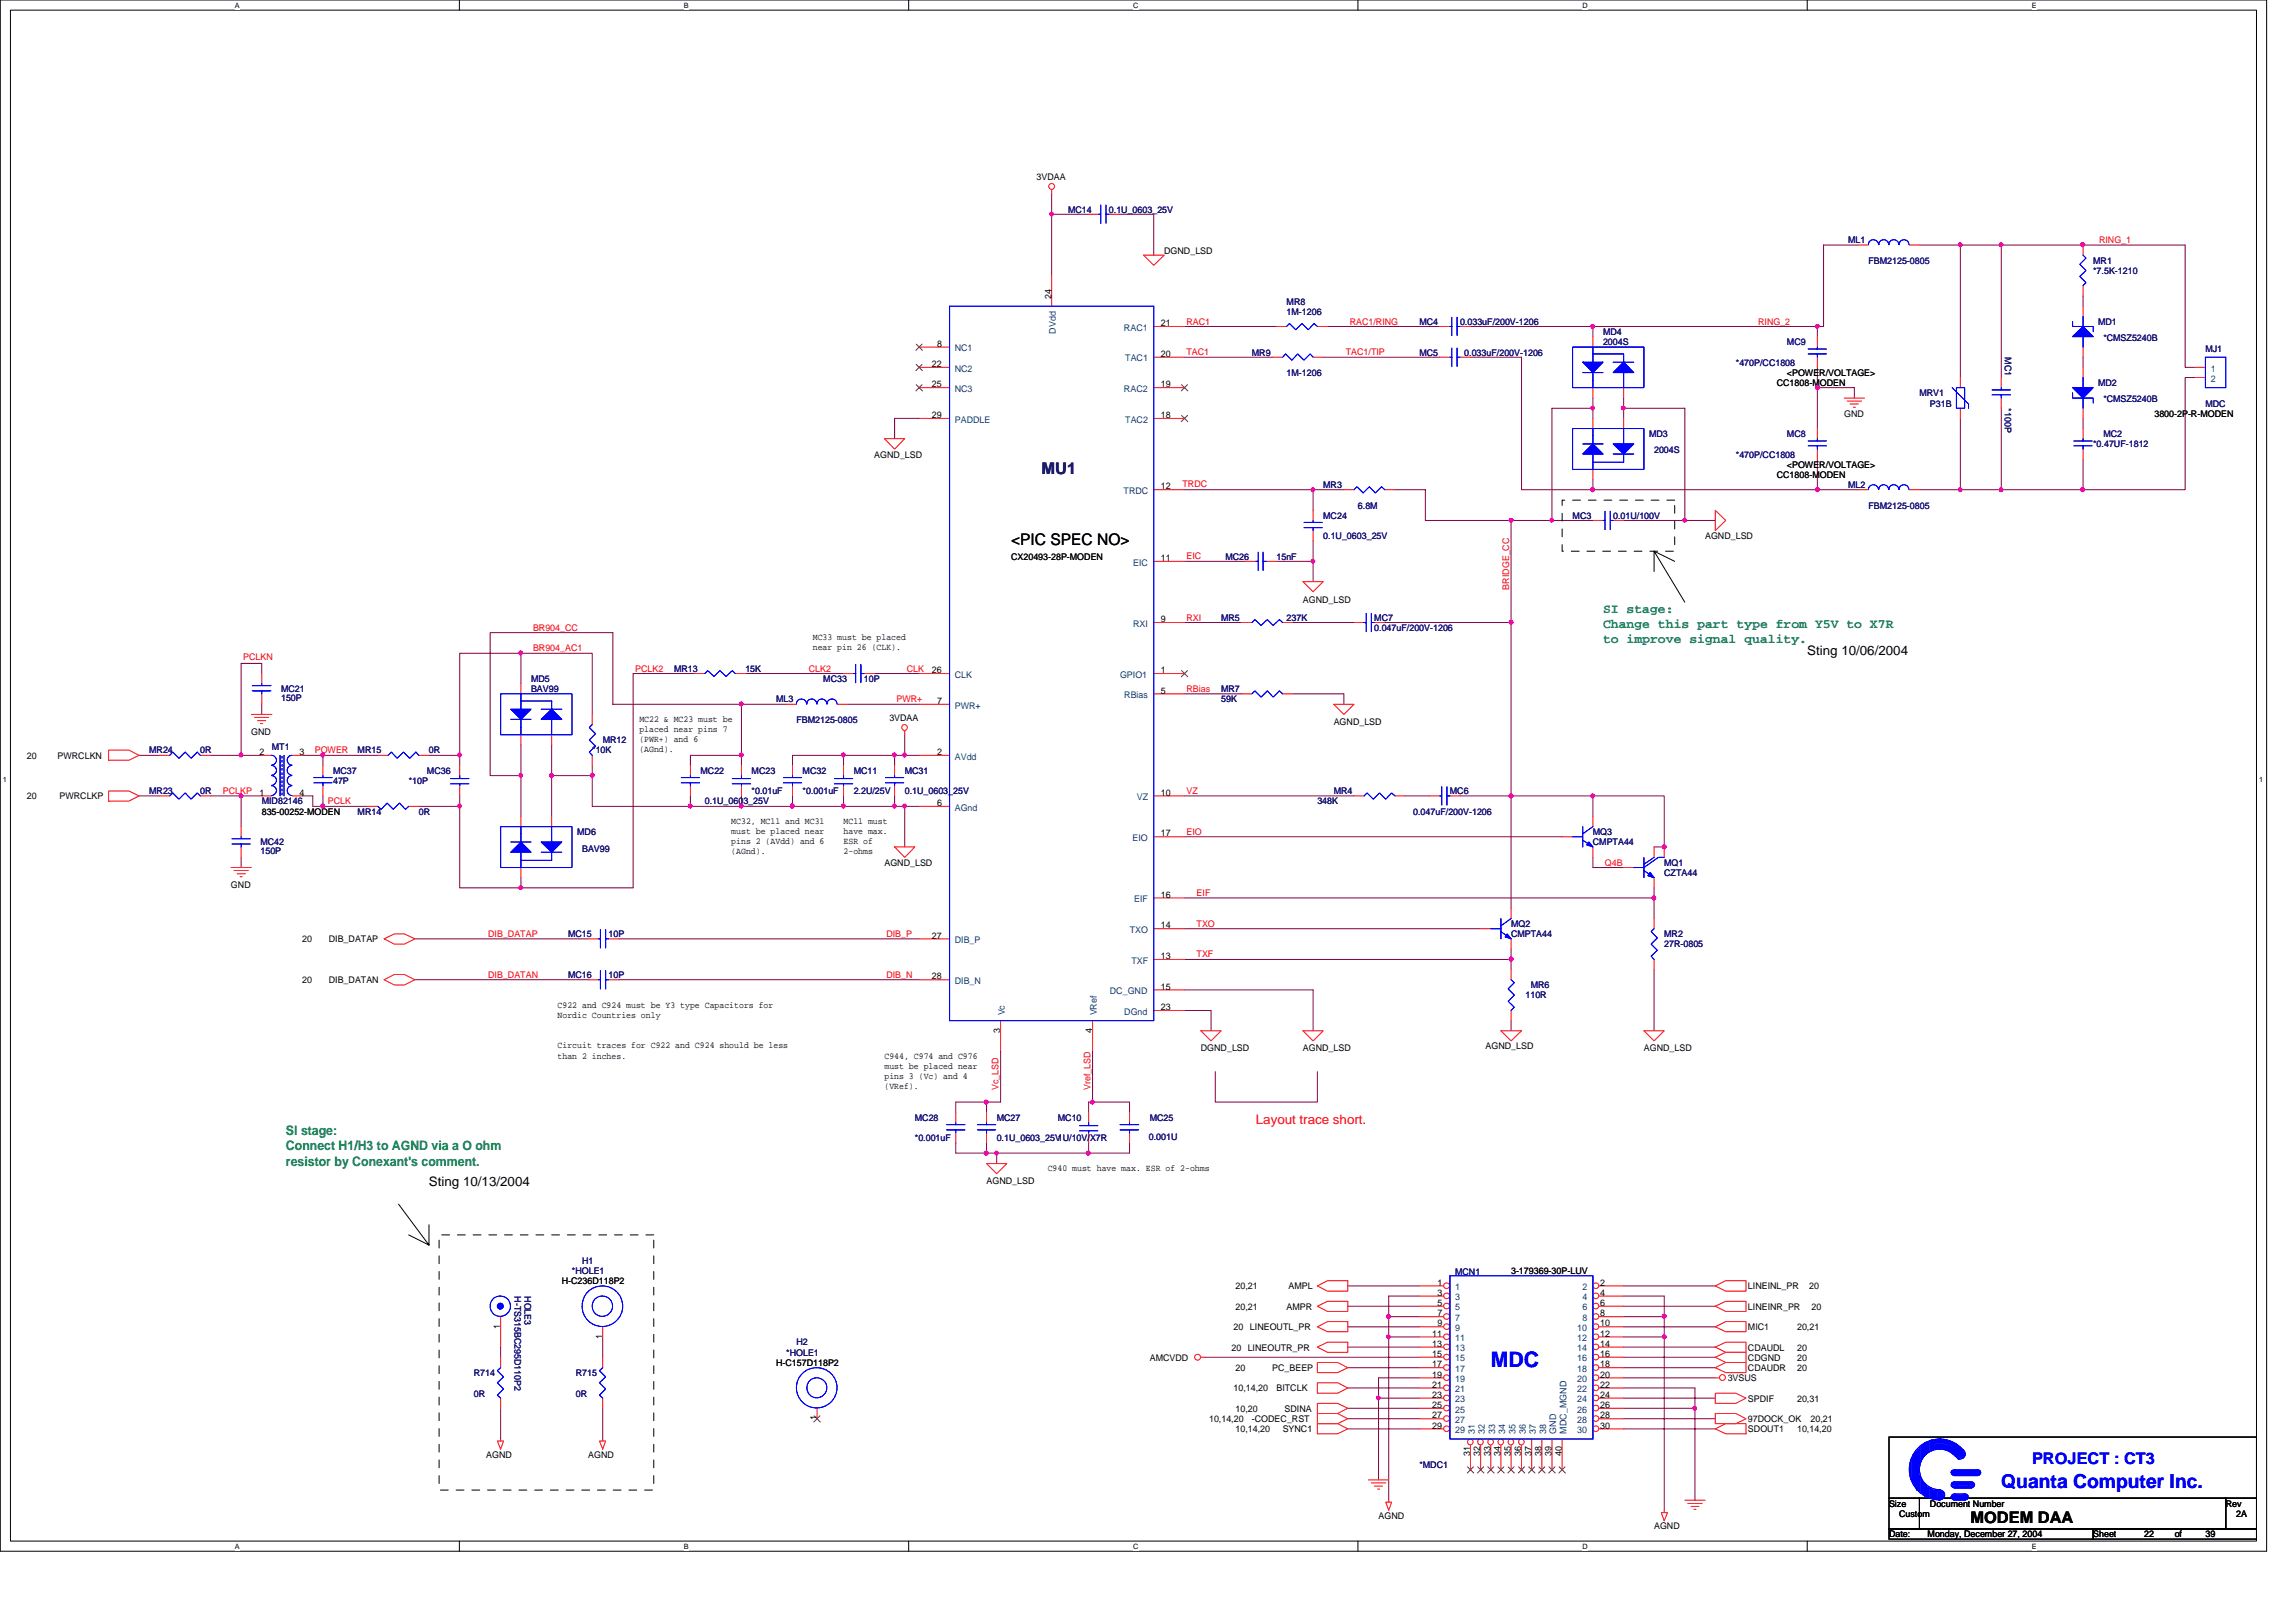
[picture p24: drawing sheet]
<svg xmlns="http://www.w3.org/2000/svg" width="297mm" height="210mm" viewBox="0 0 297 210" stroke-linecap="round" stroke-linejoin="round" font-family="sans-serif">
<defs><g id="words">
<text font-size="2.8" fill="#00f" x="192.9" y="176.9">MDC</text>
<text font-size="2.5" fill="#00f" x="258.9" y="192.5">Quanta Computer Inc.</text>
<text font-size="2.1" fill="#000080" x="134.7" y="61.3">MU1</text>
<g font-size="2.1">
<text x="130.8" y="70.6">&lt;PIC SPEC NO&gt;</text>
<text x="254.9" y="197.1">MODEM DAA</text>
</g>
<text font-size="2.1" fill="#00f" x="262.9" y="189.4">PROJECT : CT3</text>
<g font-size="1.7" fill="#008040">
<text x="207.4" y="79.4">SI stage:</text>
<text x="207.4" y="81.3">Change this part type from Y5V to X7R</text>
<text x="207.4" y="83.3">to improve signal quality.</text>
<text x="37" y="146.9">SI stage:</text>
<text x="37" y="148.8">Connect H1/H3 to AGND via a O ohm</text>
<text x="37" y="150.8">resistor by Conexant's comment.</text>
</g>
<g font-size="1.7">
<text x="233.8" y="84.7">Sting 10/06/2004</text>
<text x="55.5" y="153.4">Sting 10/13/2004</text>
</g>
<text font-size="1.7" fill="#f00" x="162.5" y="145.5">Layout trace short.</text>
<g font-size="1.2">
<text x="134.1" y="23.3">3VDAA</text>
<text x="150.6" y="32.8">DGND_LSD</text>
<text x="136" y="38.7" transform="rotate(-90 136 38.7)">24</text>
<text x="120.6" y="47.5">22</text>
<text x="121.2" y="44.9">8</text>
<text x="150.2" y="46.2">20</text>
<text x="150.2" y="42.2">21</text>
<text x="120.6" y="50.1">25</text>
<text x="150.2" y="50.1">19</text>
<text x="229.9" y="50">CC1808-MODEN</text>
<text x="231.2" y="48.6">&lt;POWER/VOLTAGE&gt;</text>
<text x="238.6" y="53.9">GND</text>
<text x="278.7" y="53.9">3800-2P-R-MODEN</text>
<text x="113.1" y="59.2">AGND_LSD</text>
<text x="120.6" y="54.1">29</text>
<text x="150.2" y="54.1">18</text>
<text x="150.2" y="63.3">12</text>
<text x="229.9" y="61.8">CC1808-MODEN</text>
<text x="231.2" y="60.5">&lt;POWER/VOLTAGE&gt;</text>
<text x="220.6" y="69.8">AGND_LSD</text>
<text x="130.8" y="72.4">CX20493-28P-MODEN</text>
<text x="150.2" y="72.6">11</text>
<text x="168.6" y="78">AGND_LSD</text>
<text x="105.2" y="82.8">MC33 must be placed</text>
<text x="150.2" y="80.5">9</text>
<text x="105.2" y="84.2">near pin 26 (CLK).</text>
<text x="120.6" y="87.1">26</text>
<text x="150.2" y="87.1">1</text>
<text x="150.2" y="89.7">5</text>
<text x="32.5" y="95.1">GND</text>
<text x="82.7" y="93.4">MC22 &amp; MC23 must be</text>
<text x="82.7" y="94.7">placed near pins 7</text>
<text x="115.1" y="93.3">3VDAA</text>
<text x="121.2" y="91.1">7</text>
<text x="172.5" y="93.8">AGND_LSD</text>
<text x="3.5" y="98.2">20</text>
<text x="7.4" y="98.2">PWRCLKN</text>
<text x="33.6" y="97.7">2</text>
<text x="38.7" y="97.7">3</text>
<text x="82.7" y="96.1">(PWR+) and 6</text>
<text x="82.7" y="97.4">(AGnd).</text>
<text x="121.2" y="97.7">2</text>
<text x="3.5" y="103.5">20</text>
<text x="7.7" y="103.5">PWRCLKP</text>
<text x="33.6" y="103">1</text>
<text x="33.9" y="105.5">835-00252-MODEN</text>
<text x="38.7" y="103">4</text>
<text x="94.6" y="106.6">MC32, MC11 and MC31</text>
<text x="94.6" y="107.9">must be placed near</text>
<text x="109.1" y="106.6">MC11 must</text>
<text x="109.1" y="107.9">have max.</text>
<text x="121.2" y="104.3">6</text>
<text x="150.2" y="103">10</text>
<text x="94.6" y="109.3">pins 2 (AVdd) and 6</text>
<text x="94.6" y="110.6">(AGnd).</text>
<text x="109.1" y="109.3">ESR of</text>
<text x="109.1" y="110.6">2-ohms</text>
<text x="114.4" y="112.1">AGND_LSD</text>
<text x="150.2" y="108.2">17</text>
<text x="29.9" y="114.9">GND</text>
<text x="150.2" y="116.2">16</text>
<text x="39.1" y="122">20</text>
<text x="42.5" y="122">DIB_DATAP</text>
<text x="120.6" y="121.5">27</text>
<text x="150.2" y="120.1">14</text>
<text x="150.2" y="124.1">13</text>
<text x="39.1" y="127.2">20</text>
<text x="42.5" y="127.2">DIB_DATAN</text>
<text x="72.1" y="130.4">C922 and C924 must be Y3 type Capacitors for</text>
<text x="72.1" y="131.7">Nordic Countries only</text>
<text x="120.6" y="126.7">28</text>
<text x="150.2" y="130.7">23</text>
<text x="150.2" y="128.1">15</text>
<text x="72.1" y="135.7">Circuit traces for C922 and C924 should be less</text>
<text x="72.1" y="137">than 2 inches.</text>
<text x="114.4" y="137">C944, C974 and C976</text>
<text x="129.4" y="133.6" transform="rotate(-90 129.4 133.6)">3</text>
<text x="141.3" y="133.6" transform="rotate(-90 141.3 133.6)">4</text>
<text x="155.4" y="136.1">DGND_LSD</text>
<text x="168.6" y="136.1">AGND_LSD</text>
<text x="192.2" y="135.8">AGND_LSD</text>
<text x="212.7" y="136.1">AGND_LSD</text>
<text x="114.4" y="138.3">must be placed near</text>
<text x="114.4" y="139.6">pins 3 (Vc) and 4</text>
<text x="114.4" y="140.9">(VRef).</text>
<text x="127.6" y="153.2">AGND_LSD</text>
<text x="135.5" y="151.6">C940 must have max. ESR of 2-ohms</text>
<text x="72.7" y="166.2">H-C236D118P2</text>
<text x="159.8" y="166.8">20,21</text>
<text x="166.7" y="166.8">AMPL</text>
<text x="186" y="166.4">1</text>
<text x="186" y="167.7">3</text>
<text x="195.5" y="164.9">3-179369-30P-LUV</text>
<text x="207" y="166.4">2</text>
<text x="207" y="167.7">4</text>
<text x="226.1" y="166.8">LINEINL_PR</text>
<text x="234.1" y="166.8">20</text>
<text x="64.7" y="172" transform="rotate(-90 64.7 172)">1</text>
<text x="77.9" y="173.3" transform="rotate(-90 77.9 173.3)">1</text>
<text x="159.6" y="172.1">20</text>
<text x="159.8" y="169.5">20,21</text>
<text x="161.7" y="172.1">LINEOUTL_PR</text>
<text x="166.5" y="169.5">AMPR</text>
<text x="185.3" y="173">11</text>
<text x="186" y="169">5</text>
<text x="186" y="170.3">7</text>
<text x="186" y="171.7">9</text>
<text x="207" y="171.7">10</text>
<text x="207" y="173">12</text>
<text x="207" y="169">6</text>
<text x="207" y="170.3">8</text>
<text x="226.1" y="172.1">MIC1</text>
<text x="226.1" y="169.5">LINEINR_PR</text>
<text x="232.5" y="172.1">20,21</text>
<text x="234.4" y="169.5">20</text>
<text x="100.4" y="176.7">H-C157D118P2</text>
<text x="148.8" y="176.1">AMCVDD</text>
<text x="159.3" y="174.8">20 LINEOUTR_PR</text>
<text x="159.8" y="177.4">20</text>
<text x="164.6" y="177.4">PC_BEEP</text>
<text x="185.3" y="174.3">13</text>
<text x="185.3" y="175.6">15</text>
<text x="185.3" y="177">17</text>
<text x="185.3" y="178.3">19</text>
<text x="185.3" y="179.6">21</text>
<text x="207" y="174.3">14</text>
<text x="207" y="175.6">16</text>
<text x="207" y="177">18</text>
<text x="207" y="178.3">20</text>
<text x="207" y="179.6">22</text>
<text x="223.5" y="178.7">3VSUS</text>
<text x="226.1" y="174.8">CDAUDL</text>
<text x="226.1" y="176.1">CDGND</text>
<text x="226.1" y="177.4">CDAUDR</text>
<text x="232.5" y="177.4">20</text>
<text x="232.5" y="174.8">20</text>
<text x="232.5" y="176.1">20</text>
<text x="105.7" y="183.8" transform="rotate(-90 105.7 183.8)">1</text>
<text x="156.4" y="184">10,14,20</text>
<text x="159.6" y="180">10,14,20</text>
<text x="159.8" y="185.3">10,14,20</text>
<text x="159.8" y="182.7">10,20</text>
<text x="162" y="184">-CODEC_RST</text>
<text x="165.1" y="180">BITCLK</text>
<text x="165.9" y="185.3">SYNC1</text>
<text x="166.2" y="182.7">SDINA</text>
<text x="185.3" y="180.9">23</text>
<text x="185.3" y="182.2">25</text>
<text x="185.3" y="183.6">27</text>
<text x="185.3" y="184.9">29</text>
<text x="207" y="180.9">24</text>
<text x="207" y="182.2">26</text>
<text x="207" y="183.6">28</text>
<text x="207" y="184.9">30</text>
<text x="226.1" y="185.3">SDOUT1</text>
<text x="226.1" y="181.4">SPDIF</text>
<text x="226.1" y="184">97DOCK_OK</text>
<text x="232.5" y="185.3">10,14,20</text>
<text x="232.5" y="181.4">20,31</text>
<text x="234.2" y="184">20,21</text>
<text x="62.9" y="188.6">AGND</text>
<text x="76.1" y="188.6">AGND</text>
<text x="190.2" y="188.4" transform="rotate(-90 190.2 188.4)">31</text>
<text x="191.5" y="188.4" transform="rotate(-90 191.5 188.4)">32</text>
<text x="192.8" y="188.4" transform="rotate(-90 192.8 188.4)">33</text>
<text x="194.1" y="188.4" transform="rotate(-90 194.1 188.4)">34</text>
<text x="195.4" y="188.4" transform="rotate(-90 195.4 188.4)">35</text>
<text x="196.8" y="188.4" transform="rotate(-90 196.8 188.4)">36</text>
<text x="198.1" y="188.4" transform="rotate(-90 198.1 188.4)">37</text>
<text x="199.4" y="188.4" transform="rotate(-90 199.4 188.4)">38</text>
<text x="200.7" y="188.4" transform="rotate(-90 200.7 188.4)">39</text>
<text x="202.1" y="188.4" transform="rotate(-90 202.1 188.4)">40</text>
<text x="178.3" y="196.6">AGND</text>
<text x="214" y="197.9">AGND</text>
<text x="244.4" y="195">Size</text>
<text x="245.7" y="196.3">Custom</text>
<text x="249.7" y="195">Document Number</text>
<text x="287.9" y="195">Rev</text>
<text x="289.3" y="196.3">2A</text>
<text x="244.4" y="199">Date:</text>
<text x="249.4" y="199">Monday, December 27, 2004</text>
<text x="270.8" y="199">Sheet</text>
<text x="277.4" y="199">22</text>
<text x="281.3" y="199">of</text>
<text x="285.3" y="199">39</text>
</g>
<g font-size="1.2" fill="#000080">
<text x="138.2" y="27.5">MC14</text>
<text x="143.5" y="27.5">0.1U_0603_25V</text>
<text x="239.1" y="31.5">ML1</text>
<text x="241.7" y="34.1">FBM2125-0805</text>
<text x="270.8" y="34.1">MR1</text>
<text x="270.8" y="35.4">*7.5K-1210</text>
<text x="166.5" y="39.4">MR8</text>
<text x="166.5" y="40.7">1M-1206</text>
<text x="162" y="46">MR9</text>
<text x="183.6" y="42">MC4</text>
<text x="183.6" y="46">MC5</text>
<text x="188.9" y="42">0.033uF/200V-1206</text>
<text x="189.4" y="46">0.033uF/200V-1206</text>
<text x="207.4" y="43.3">MD4</text>
<text x="207.4" y="44.7">2004S</text>
<text x="224.6" y="47.3">*470P/CC1808</text>
<text x="231.2" y="44.7">MC9</text>
<text x="259.4" y="46.2" transform="rotate(90 259.4 46.2)">MC1</text>
<text x="271.4" y="42">MD1</text>
<text x="272.1" y="44.2">*CMSZ5240B</text>
<text x="285.3" y="45.6">MJ1</text>
<text x="166.5" y="48.6">1M-1206</text>
<text x="248.3" y="51.3">MRV1</text>
<text x="249.7" y="52.6">P31B</text>
<text x="259.4" y="52.8" transform="rotate(90 259.4 52.8)">*100P</text>
<text x="271.4" y="50">MD2</text>
<text x="272.1" y="52.1">*CMSZ5240B</text>
<text x="285.3" y="52.6">MDC</text>
<text x="213.4" y="56.6">MD3</text>
<text x="214" y="58.7">2004S</text>
<text x="224.6" y="59.2">*470P/CC1808</text>
<text x="231.2" y="56.6">MC8</text>
<text x="270.8" y="57.9">*0.47UF-1812</text>
<text x="272.1" y="56.6">MC2</text>
<text x="171.2" y="63.2">MR3</text>
<text x="175.7" y="65.8">6.8M</text>
<text x="239.1" y="63.2">ML2</text>
<text x="241.7" y="65.8">FBM2125-0805</text>
<text x="171.2" y="67.1">MC24</text>
<text x="171.2" y="69.8">0.1U_0603_25V</text>
<text x="203.5" y="67.1">MC3</text>
<text x="208.7" y="67.1">0.01U/100V</text>
<text x="158.5" y="72.4">MC26</text>
<text x="165.1" y="72.4">15nF</text>
<text x="158" y="80.3">MR5</text>
<text x="166.5" y="80.3">237K</text>
<text x="177.8" y="80.3">MC7</text>
<text x="177.8" y="81.7">0.047uF/200V-1206</text>
<text x="36.4" y="89.6">MC21</text>
<text x="68.7" y="88.3">MD5</text>
<text x="68.7" y="89.6">BAV99</text>
<text x="87.2" y="87">MR13</text>
<text x="96.4" y="87">15K</text>
<text x="106.5" y="88.3">MC33</text>
<text x="111.8" y="88.3">10P</text>
<text x="158" y="89.6">MR7</text>
<text x="36.4" y="90.8">150P</text>
<text x="100.4" y="90.9">ML3</text>
<text x="103" y="93.6">FBM2125-0805</text>
<text x="158" y="90.9">59K</text>
<text x="19.3" y="97.5">MR24</text>
<text x="25.9" y="97.5">0R</text>
<text x="35.2" y="97.1">MT1</text>
<text x="43.1" y="100.2">MC37</text>
<text x="43.1" y="101.5">47P</text>
<text x="46.3" y="97.5">MR15</text>
<text x="52.9" y="101.5">*10P</text>
<text x="55.2" y="100.2">MC36</text>
<text x="55.5" y="97.5">0R</text>
<text x="76.6" y="97.5">*10K</text>
<text x="78" y="96.2">MR12</text>
<text x="90.6" y="100.2">MC22</text>
<text x="97.2" y="100.2">MC23</text>
<text x="103.8" y="100.2">MC32</text>
<text x="110.4" y="100.2">MC11</text>
<text x="117" y="100.2">MC31</text>
<text x="19.3" y="102.8">MR23</text>
<text x="25.9" y="102.8">0R</text>
<text x="33.9" y="104.1">MID82146</text>
<text x="46.3" y="105.5">MR14</text>
<text x="54.2" y="105.5">0R</text>
<text x="91.2" y="104.1">0.1U_0603_25V</text>
<text x="97.2" y="102.8">*0.01uF</text>
<text x="103.8" y="102.8">*0.001uF</text>
<text x="110.4" y="102.8">2.2U/25V</text>
<text x="117" y="102.8">0.1U_0603_25V</text>
<text x="170.4" y="104.1">348K</text>
<text x="172.5" y="102.8">MR4</text>
<text x="182.8" y="105.5">0.047uF/200V-1206</text>
<text x="187.6" y="102.8">MC6</text>
<text x="33.7" y="109.4">MC42</text>
<text x="33.7" y="110.6">150P</text>
<text x="74.7" y="108.1">MD6</text>
<text x="75.3" y="110.2">BAV99</text>
<text x="206.1" y="108.1">MQ3</text>
<text x="206.1" y="109.4">CMPTA44</text>
<text x="215.3" y="112.1">MQ1</text>
<text x="215.3" y="113.4">CZTA44</text>
<text x="195.5" y="120">MQ2</text>
<text x="73.5" y="121.3">MC15</text>
<text x="78.7" y="121.3">10P</text>
<text x="195.5" y="121.3">CMPTA44</text>
<text x="215.3" y="121.3">MR2</text>
<text x="215.3" y="122.6">27R-0805</text>
<text x="73.5" y="126.6">MC16</text>
<text x="78.7" y="126.6">10P</text>
<text x="197.4" y="129.2">110R</text>
<text x="198" y="127.9">MR6</text>
<text x="118.4" y="145.1">MC28</text>
<text x="118.4" y="147.7">*0.001uF</text>
<text x="128.9" y="145.1">MC27</text>
<text x="128.9" y="147.7">0.1U_0603_25V1U/10V/X7R</text>
<text x="136.9" y="145.1">MC10</text>
<text x="148.6" y="147.6">0.001U</text>
<text x="148.8" y="145.1">MC25</text>
<text x="66.5" y="167.7" transform="rotate(90 66.5 167.7)">H-TS315BC295D110P2</text>
<text x="67.9" y="167.7" transform="rotate(90 67.9 167.7)">HOLE3</text>
<text x="74" y="164.9">*HOLE1</text>
<text x="75.3" y="163.5">H1</text>
<text x="188.3" y="165">MCN1</text>
<text x="61.3" y="178.1">R714</text>
<text x="74.5" y="178.1">R715</text>
<text x="101.7" y="175.4">*HOLE1</text>
<text x="103" y="174.1">H2</text>
<text x="61.3" y="180.7">0R</text>
<text x="74.5" y="180.7">0R</text>
<text x="183.6" y="189.9">*MDC1</text>
</g>
<g font-size="1.2" fill="#f00">
<text x="271.6" y="31.5">RING_1</text>
<text x="153.5" y="42">RAC1</text>
<text x="174.6" y="42">RAC1/RING</text>
<text x="227.5" y="42">RING_2</text>
<text x="153.5" y="46">TAC1</text>
<text x="174.1" y="46">TAC1/TIP</text>
<text x="153" y="63">TRDC</text>
<text x="153.5" y="72.4">EIC</text>
<text x="195.2" y="76.3" transform="rotate(-90 195.2 76.3)">BRIDGE_CC</text>
<text x="69" y="81.6">BR904_CC</text>
<text x="153.5" y="80.3">RXI</text>
<text x="31.5" y="85.5">PCLKN</text>
<text x="69" y="84.3">BR904_AC1</text>
<text x="82.2" y="86.9">PCLK2</text>
<text x="104.6" y="86.9">CLK2</text>
<text x="117.3" y="86.9">CLK</text>
<text x="153.5" y="89.5">RBias</text>
<text x="116" y="90.9">PWR+</text>
<text x="40.7" y="97.5">POWER</text>
<text x="28.8" y="102.7">PCLKP</text>
<text x="42.4" y="104.1">PCLK</text>
<text x="153.5" y="102.7">VZ</text>
<text x="153.5" y="108">EIO</text>
<text x="207.6" y="112">Q4B</text>
<text x="154.8" y="116">EIF</text>
<text x="154.8" y="119.9">TXO</text>
<text x="63.2" y="121.2">DIB_DATAP</text>
<text x="114.7" y="121.2">DIB_P</text>
<text x="154.8" y="123.9">TXF</text>
<text x="63.2" y="126.5">DIB_DATAN</text>
<text x="114.7" y="126.5">DIB_N</text>
<text x="129.2" y="141.1" transform="rotate(-90 129.2 141.1)">Vc_LSD</text>
<text x="141.1" y="141.1" transform="rotate(-90 141.1 141.1)">Vref_LSD</text>
</g>
<g font-size="1.2" fill="#004080">
<text x="123.5" y="45.5">NC1</text>
<text x="136.6" y="43.2" transform="rotate(-90 136.6 43.2)">DVdd</text>
<text x="145.4" y="42.8">RAC1</text>
<text x="145.6" y="46.8">TAC1</text>
<text x="123.5" y="50.7">NC3</text>
<text x="123.5" y="48.1">NC2</text>
<text x="145.4" y="50.7">RAC2</text>
<text x="286" y="48.1">1</text>
<text x="286" y="49.4">2</text>
<text x="123.5" y="54.7">PADDLE</text>
<text x="145.6" y="54.7">TAC2</text>
<text x="145.4" y="63.9">TRDC</text>
<text x="146.6" y="73.2">EIC</text>
<text x="146.6" y="81.1">RXI</text>
<text x="123.5" y="87.7">CLK</text>
<text x="144.9" y="87.7">GPIO1</text>
<text x="123.5" y="91.7">PWR+</text>
<text x="145.5" y="90.3">RBias</text>
<text x="123.5" y="98.3">AVdd</text>
<text x="123.5" y="104.9">AGnd</text>
<text x="147.1" y="103.5">VZ</text>
<text x="146.5" y="108.8">EIO</text>
<text x="146.7" y="116.8">EIF</text>
<text x="123.5" y="122">DIB_P</text>
<text x="146.2" y="120.7">TXO</text>
<text x="146.4" y="124.7">TXF</text>
<text x="123.5" y="127.3">DIB_N</text>
<text x="130" y="131.4" transform="rotate(-90 130 131.4)">Vc</text>
<text x="141.9" y="131.4" transform="rotate(-90 141.9 131.4)">VRef</text>
<text x="143.6" y="128.7">DC_GND</text>
<text x="145.5" y="131.3">DGnd</text>
<text x="188.3" y="167">1</text>
<text x="204.7" y="167">2</text>
<text x="188.3" y="168.3">3</text>
<text x="188.3" y="169.6">5</text>
<text x="188.3" y="170.9">7</text>
<text x="188.3" y="172.3">9</text>
<text x="188.3" y="173.6">11</text>
<text x="204" y="172.3">10</text>
<text x="204" y="173.6">12</text>
<text x="204.7" y="168.3">4</text>
<text x="204.7" y="169.6">6</text>
<text x="204.7" y="170.9">8</text>
<text x="188.3" y="174.9">13</text>
<text x="188.3" y="176.2">15</text>
<text x="188.3" y="177.5">17</text>
<text x="188.3" y="178.9">19</text>
<text x="204" y="174.9">14</text>
<text x="204" y="176.2">16</text>
<text x="204" y="177.5">18</text>
<text x="204" y="178.9">20</text>
<text x="188.3" y="180.2">21</text>
<text x="188.3" y="181.5">23</text>
<text x="188.3" y="182.8">25</text>
<text x="188.3" y="184.1">27</text>
<text x="188.3" y="185.5">29</text>
<text x="190.8" y="185.5" transform="rotate(-90 190.8 185.5)">31</text>
<text x="192.1" y="185.5" transform="rotate(-90 192.1 185.5)">32</text>
<text x="193.4" y="185.5" transform="rotate(-90 193.4 185.5)">33</text>
<text x="194.7" y="185.5" transform="rotate(-90 194.7 185.5)">34</text>
<text x="196" y="185.5" transform="rotate(-90 196 185.5)">35</text>
<text x="197.4" y="185.5" transform="rotate(-90 197.4 185.5)">36</text>
<text x="198.7" y="185.5" transform="rotate(-90 198.7 185.5)">37</text>
<text x="200" y="185.5" transform="rotate(-90 200 185.5)">38</text>
<text x="201.3" y="185.5" transform="rotate(-90 201.3 185.5)">GND</text>
<text x="202.6" y="185.5" transform="rotate(-90 202.6 185.5)">MDC_MGND</text>
<text x="204" y="180.2">22</text>
<text x="204" y="181.5">24</text>
<text x="204" y="182.8">26</text>
<text x="204" y="184.1">28</text>
<text x="204" y="185.5">30</text>
</g>
<g font-size=".9">
<text x="30.4" y="1">A</text>
<text x="88.5" y="1">B</text>
<text x="146.6" y="1">C</text>
<text x="204.7" y="1">D</text>
<text x="262.8" y="1">E</text>
<text x=".4" y="101.2">1</text>
<text x="292.3" y="101.2">1</text>
<text x="30.4" y="200.4">A</text>
<text x="88.5" y="200.4">B</text>
<text x="146.6" y="200.4">C</text>
<text x="204.7" y="200.4">D</text>
<text x="262.8" y="200.4">E</text>
</g>
</g></defs>
<path d="M0 0h293.2v200.7h-293.2zM1.4 1.3h290.5v198.1h-290.5z" fill="none" stroke="#000" stroke-width=".13"/>
<g fill="#fff">
<path d="M30.4 .2h.6v1h-.6z"/>
<path d="M30.4 199.6h.6v1.1h-.6z"/>
</g>
<path d="M59.4 0v1.3M59.4 199.4v1.3" fill="none" stroke="#000" stroke-width=".13"/>
<g fill="#fff">
<path d="M88.5 .2h.6v1h-.6z"/>
<path d="M88.5 199.6h.6v1.1h-.6z"/>
</g>
<path d="M117.6 0v1.3M117.6 199.4v1.3" fill="none" stroke="#000" stroke-width=".13"/>
<g fill="#fff">
<path d="M146.6 .2h.7v1h-.7z"/>
<path d="M146.6 199.6h.7v1.1h-.7z"/>
</g>
<path d="M175.7 0v1.3M175.7 199.4v1.3" fill="none" stroke="#000" stroke-width=".13"/>
<g fill="#fff">
<path d="M204.7 .2h.7v1h-.7z"/>
<path d="M204.7 199.6h.7v1.1h-.7z"/>
</g>
<path d="M233.8 0v1.3M233.8 199.4v1.3" fill="none" stroke="#000" stroke-width=".13"/>
<g fill="#fff">
<path d="M262.8 .2h.7v1h-.7z"/>
<path d="M262.8 199.6h.7v1.1h-.7z"/>
<path d="M.4 100.4h.5v1h-.5z"/>
<path d="M292.3 100.4h.5v1h-.5z"/>
</g>
<g fill="none" stroke="#800040" stroke-width=".13">
<path d="M136.1 25.1v2.6h4.7M136.1 27.7v7.9M144.8 27.7h4.5v5.3M240.4 31.7h-4.5v10.5h-45.7M248.3 31.7h34.4v15.8h1.3M253.6 31.7v17.2M258.9 31.7v17.2M269.5 38.3v1.3M118.9 54.1h-3.2v2.7M153.2 42.2h11.9M153.2 46.2h11.4M171.2 46.2h15.1"/>
<path d="M171.7 42.2h14.6M190.2 46.2h6.6v17.2h43.6M206.1 42.2v1.4M206.1 51.5v2.6M206.1 52.8h-5.3v14.6M210.1 51.5v2.6M210.1 52.8h7.9v14.6M235.1 42.2v1.4M235.1 47.5v8M235.1 59.4v4M235.1 50.2h4.8v1.3M253.6 54.1v9.3"/>
<path d="M258.9 52.8v10.6h10.6M269.5 46.2v1.3M269.5 54.1v1.4M269.5 59.4v4M284 48.9h-1.3v14.5h-13.2M153.2 63.4h20.7M153.2 72.6h8M165.1 72.6h4.8M169.9 63.4v2.6M169.9 70v5.3M180.5 63.4h3.9v4h21.7M195.5 67.4v50.2"/>
<path d="M206.1 62.1v1.3M210.1 67.4h11.8M248.3 63.4h10.6M18 97.7h2.7M27.3 97.7h6.6M33.9 87.2v-1.3h-2.7v11.8M33.9 91.1v1.4M39.1 97.7h9.8M41.8 97.7v1.4M55.5 97.7h4M59.5 97.7v1.4M67.4 84.5h9.2v8"/>
<path d="M67.4 84.5h-7.9v13.2M67.4 84.5v4M67.4 96.4v9.3M71.4 96.4v9.3M76.6 99.1v5.3h42.3M89.8 87.2h-7.9v27.7h-22.4v-11.9M95.9 97.7h-6.6v1.4M95.9 91.1v8M96.4 87.2h12.7M101.7 91.1h-22.4v-9.2h-15.9v18.5h4M109.1 97.7v1.4M109.6 91.1h9.3"/>
<path d="M113.1 87.2h5.8M115.7 97.7v1.4M117 95.1v2.6M118.9 97.7h-16.4v1.4M153.2 80.6h7.5M153.2 89.8h7.5M167.3 80.6h7.9M167.3 89.8h6.6v1.3M179.2 80.6h16.3M18 103h2.7M27.3 103h6.6M31.2 103v4"/>
<path d="M31.2 111v1.3M39.1 103h1.4v1.4h7.1M41.8 103v1.4M54.2 104.4h5.3M67.4 113.6v1.3M71.4 100.4h5.2M89.3 103v1.4M95.9 103v1.4M102.5 103v1.4M109.1 103v1.4M115.7 103v1.4M117 104.4v5.2"/>
<path d="M153.2 103h22M153.2 108.3h48.9M153.2 116.2h60.8M181.8 103h3.2M188.9 103h17.2M206.1 103h9.2v6.6h-1.3M206.1 111v1.3h4M206.1 103v2.7M214 114.9v4M53.7 121.5h22.4M53.7 126.8h22.4M80.1 121.5h38.8"/>
<path d="M80.1 126.8h38.8M129.5 136v6.6h-5.8v1.4M141.3 136v6.6M153.2 128.1h16.7v5.3M153.2 130.8h3.5v2.6M153.2 120.2h38.4M153.2 124.2h42.3M157.2 138.7v3.9h13.2v-3.9M195.5 122.8v2.7M195.5 132.1v1.3M214 125.5v7.9M123.7 147.9v1.3h22.4v-1.3"/>
<path d="M127.6 142.6v1.4M127.6 147.9v1.3M128.9 149.2v1.4M140.8 144v-1.4h5.3v1.4M140.8 147.9v1.3M64.8 174.3v1.3M78 173v2.6M155.9 175.6h27.7M174.4 174.3h9.2M174.4 179.6h9.2M174.4 177h9.2M174.4 171.7h9.2"/>
<path d="M174.4 166.4h9.2M174.4 169h9.2M179.7 173h3.9M179.7 170.4h3.9M183.6 178.3h-5.3v13.2M183.6 167.7h-3.9v26.4M210.1 167.7h5.2v27.8M210.1 174.3h11.8M210.1 179.6h9.2v14.5M210.1 177h11.8M210.1 173h5.2M210.1 171.7h11.8"/>
<path d="M210.1 166.4h11.8M210.1 175.6h11.8M210.1 178.3h11.8M210.1 170.4h5.2M210.1 169h11.8M64.8 182.2v4M78 182.2v4M174.4 182.2h9.2M174.4 183.6h9.2M174.4 184.9h9.2M178.3 180.9h5.3M210.1 182.2h9.2"/>
<path d="M210.1 183.6h11.8M210.1 184.9h11.8M210.1 180.9h11.8"/>
</g>
<g fill="#f0f" stroke="#f0f" stroke-width=".13">
<path d="M169.7 63.2l.1-.1 .3 .1-.1 .3-.2 .1-.1-.1z" fill-rule="evenodd"/>
<path d="M95.7 90.9l.2-.1 .2 .2v.3l-.2 .1-.2-.1z" fill-rule="evenodd"/>
<path d="M141.2 142.4h.1l.2 .1v.3l-.2 .1-.1-.1z" fill-rule="evenodd"/>
<path d="M31 102.8l.2-.1 .2 .2-.1 .3-.1 .1-.2-.1z" fill-rule="evenodd"/>
<path d="M108.9 97.5h.2l.2 .1v.3l-.2 .1-.2-.1z" fill-rule="evenodd"/>
<path d="M116.9 97.5h.1l.2 .1v.3l-.2 .1-.1-.1z" fill-rule="evenodd"/>
<path d="M169.7 72.4h.3l.1 .2-.1 .2-.2 .1-.1-.1z" fill-rule="evenodd"/>
<path d="M31 97.5h.2l.2 .1-.1 .3-.1 .1-.2-.1z" fill-rule="evenodd"/>
<path d="M115.5 97.5h.2l.2 .1v.3l-.2 .1-.2-.1z" fill-rule="evenodd"/>
<path d="M102.3 104.1h.2l.2 .1v.3l-.2 .1-.2-.1z" fill-rule="evenodd"/>
<path d="M95.7 97.5h.2l.2 .1v.3l-.2 .1-.2-.1z" fill-rule="evenodd"/>
<path d="M108.9 104.1h.2l.2 .1v.3l-.2 .1-.2-.1z" fill-rule="evenodd"/>
<path d="M59.3 97.5h.1l.2 .1v.3l-.2 .1-.1-.1z" fill-rule="evenodd"/>
<path d="M128.7 149h.2l.2 .1v.3l-.2 .1-.2-.1z" fill-rule="evenodd"/>
<path d="M102.3 104.1h.2l.2 .1v.3l-.2 .1-.2-.1z" fill-rule="evenodd"/>
<path d="M116.9 104.1h.1l.2 .1v.3l-.2 .1-.1-.1z" fill-rule="evenodd"/>
<path d="M115.5 104.1h.2l.2 .1v.3l-.2 .1-.2-.1z" fill-rule="evenodd"/>
<path d="M205.9 42.1h.3l.1 .1-.1 .2-.2 .1-.1-.1z" fill-rule="evenodd"/>
<path d="M205.9 52.6h.3l.1 .2-.1 .2h-.2h-.1z" fill-rule="evenodd"/>
<path d="M217.8 67.2h.3l.1 .1-.1 .2-.2 .1-.1-.1z" fill-rule="evenodd"/>
<path d="M200.6 67.2h.3l.1 .1-.1 .2-.2 .1-.1-.1z" fill-rule="evenodd"/>
<path d="M205.9 63.2l.1-.1 .2 .1v.3l-.2 .1-.1-.1z" fill-rule="evenodd"/>
<path d="M205.9 63.2l.1-.1 .2 .1v.3l-.2 .1-.1-.1z" fill-rule="evenodd"/>
<path d="M205.9 42.1h.3l.1 .1-.1 .2-.2 .1-.1-.1z" fill-rule="evenodd"/>
<path d="M253.4 31.5l.2-.1 .2 .1-.1 .3-.1 .1-.2-.1z" fill-rule="evenodd"/>
<path d="M258.7 31.5l.2-.1 .2 .1-.1 .3-.1 .1-.2-.1z" fill-rule="evenodd"/>
<path d="M253.4 63.2l.2-.1 .2 .1-.1 .3-.1 .1-.2-.1z" fill-rule="evenodd"/>
<path d="M258.7 63.2l.2-.1 .2 .1-.1 .3-.1 .1-.2-.1z" fill-rule="evenodd"/>
<path d="M213.8 116h.1l.3 .1-.1 .3-.2 .1-.1-.1z" fill-rule="evenodd"/>
<path d="M205.9 102.8l.1-.1 .2 .2v.3l-.2 .1-.1-.1z" fill-rule="evenodd"/>
<path d="M59.3 104.1h.1l.2 .1v.3l-.2 .1-.1-.1z" fill-rule="evenodd"/>
<path d="M95.7 104.1h.2l.2 .1v.3l-.2 .1-.2-.1z" fill-rule="evenodd"/>
<path d="M89.1 104.1h.2l.2 .1v.3l-.2 .1-.2-.1z" fill-rule="evenodd"/>
<path d="M67.2 84.3l.1-.1 .3 .2-.1 .3-.2 .1-.1-.1z" fill-rule="evenodd"/>
<path d="M67.2 100.2h.3l.1 .1-.1 .2-.2 .1-.1-.1z" fill-rule="evenodd"/>
<path d="M67.2 114.7h.3l.1 .2-.1 .1-.2 .1-.1-.1z" fill-rule="evenodd"/>
<path d="M178.2 180.7h.3l.1 .2-.1 .2h-.2h-.1z" fill-rule="evenodd"/>
<path d="M219.1 182.1l.1-.1 .3 .1-.1 .3-.2 .1-.1-.1z" fill-rule="evenodd"/>
<path d="M179.5 172.8h.3l.1 .2-.1 .1-.2 .1-.1-.1z" fill-rule="evenodd"/>
<path d="M179.5 170.2l.1-.1 .2 .1v.3l-.2 .1-.1-.1z" fill-rule="evenodd"/>
<circle cx="41.7" cy="104.3" r=".26"/>
<circle cx="140.8" cy="149.2" r=".26"/>
<circle cx="41.7" cy="97.7" r=".26"/>
<circle cx="136.1" cy="27.7" r=".25"/>
<circle cx="127.6" cy="142.6" r=".26"/>
<circle cx="127.6" cy="149.2" r=".26"/>
<circle cx="215.3" cy="109.6" r=".26"/>
<circle cx="235.1" cy="42.2" r=".25"/>
<circle cx="210" cy="52.8" r=".25"/>
<circle cx="235.1" cy="63.4" r=".26"/>
<circle cx="269.4" cy="31.7" r=".26"/>
<circle cx="269.4" cy="63.4" r=".26"/>
<circle cx="195.5" cy="124.1" r=".26"/>
<circle cx="195.5" cy="80.5" r=".25"/>
<circle cx="195.5" cy="67.3" r=".25"/>
<circle cx="195.5" cy="103" r=".26"/>
<circle cx="71.3" cy="100.3" r=".25"/>
<circle cx="76.6" cy="100.3" r=".25"/>
<circle cx="235.1" cy="50.2" r=".26"/>
<circle cx="215.3" cy="173" r=".25"/>
<circle cx="215.3" cy="170.4" r=".26"/>
</g>
<g fill="none" stroke="#f00" stroke-width=".13">
<path d="M136.1 24.6v.5M140.8 27.7h1.4M143.5 27.7h1.3M148 33h2.6l-1.3 1.3zM114.4 56.8h2.6l-1.3 1.3zM165.1 42.2h1.4M170.4 42.2h1.3M238.6 51.5h2.6M239 51.9h1.8M239.3 52.3h1.1M239.8 52.7h.2M161.2 72.6h1.3"/>
<path d="M163.8 72.6h1.3M168.6 75.3h2.6l-1.3 1.3zM221.9 66l1.4 1.4-1.4 1.3zM14.1 97.1h2.6l1.3 .6-1.3 .7h-2.6zM20.7 97.7h1.3M25.9 97.7h1.4M32.5 92.5h2.7M32.9 92.8h1.9M33.3 93.3h1.1M33.7 93.6h.3M109.1 87.2h1.3M111.8 87.2h1.3"/>
<path d="M117 94.6v.5M172.5 91.1h2.7l-1.3 1.4zM14.1 102.4h2.6l1.3 .6-1.3 .7h-2.6zM29.9 112.3h2.6M30.3 112.6h1.8M30.7 113.1h1M31.1 113.5h.2M31.2 107v1.3M31.2 109.6v1.4M115.7 109.6h2.7l-1.4 1.4zM195.5 117.6v1.3M49.7 121.5l1.3-.6h1.3l1.4 .6-1.4 .7h-1.3z"/>
<path d="M49.7 126.8l1.3-.7h1.3l1.4 .7-1.4 .7h-1.3zM155.4 133.4h2.6l-1.3 1.3zM168.6 133.4h2.6l-1.3 1.3zM191.6 120.2h1.3M194.2 133.4h2.6l-1.3 1.3zM195.5 121.5v1.3M212.7 133.4h2.6l-1.3 1.3zM127.6 150.6h2.7l-1.4 1.3zM78 171.7v1.3M155.4 175.6h.5M170.4 178.9h2.7l1.3 .7-1.3 .7h-2.7zM170.4 176.3h2.7l1.3 .7-1.3 .6h-2.7z"/>
<path d="M170.4 166.4l1.3-.7h2.7v1.4h-2.7zM170.4 169l1.3-.6h2.7v1.3h-2.7zM170.4 171.7l1.3-.7h2.7v1.3h-2.7zM170.4 174.3l1.3-.6h2.7v1.3h-2.7zM221.9 174.3l1.4-.6h2.6v1.3h-2.6zM221.9 175.6l1.4-.6h2.6v1.3h-2.6zM221.9 177l1.4-.7h2.6v1.3h-2.6zM221.9 171.7l1.4-.7h2.6v1.3h-2.6zM221.9 166.4l1.4-.7h2.6v1.4h-2.6zM221.9 169l1.4-.6h2.6v1.3h-2.6zM221.9 178.3h.6M64.3 186.5h.8l-.3 1z"/>
<path d="M64.8 186.2v.3M77.6 186.5h.8l-.4 1zM78 186.2v.3M170.4 184.2h2.7l1.3 .7-1.3 .6h-2.7zM170.4 182.9h2.7l1.3 .7-1.3 .6h-2.7zM170.4 181.6h2.7l1.3 .6-1.3 .7h-2.7zM177 191.5h2.7M177.4 191.9h1.9M177.8 192.3h1.1M178.2 192.7h.3M179.3 194.4h.7l-.3 1.1zM179.7 194.1v.3"/>
<path d="M214.9 195.7h.8l-.4 1.1zM215.3 195.5v.2M218 194.1h2.6M218.4 194.6h1.8M218.8 194.9h1M219.2 195.3h.2M221.9 184.9l1.4-.7h2.6v1.3h-2.6zM221.9 180.3h2.7l1.3 .6-1.3 .7h-2.7zM221.9 182.9h2.7l1.3 .7-1.3 .6h-2.7z"/>
<circle cx="136.1" cy="24.1" r=".38"/>
<circle cx="117" cy="94.1" r=".38"/>
<circle cx="154.9" cy="175.6" r=".38"/>
<circle cx="222.8" cy="178.3" r=".38"/>
</g>
<path d="M214 71.3l4 6.6M216.7 72.6l-2.7-1.3v2.7M51.6 155.8l3.9 5.3M52.9 159.8l2.6 1.3M55.5 158.5v2.6M244.4 186h47.5v7.9h-47.5zM244.4 193.9h3.9v4h-3.9zM244.4 197.9h26.4v1.3h-26.4zM248.3 193.9h39.6v4h-39.6zM270.8 197.9h21.1v1.3h-21.1zM287.9 193.9h4v4h-4z" fill="none" stroke="#000" stroke-width=".13"/>
<path d="M202.1 64.7h14.6v6.6h-14.6zM56.8 159.8h27.8v33h-27.8z" fill="none" stroke="#000" stroke-width=".13" stroke-dasharray="1 1 1 1 1 1 1 1"/>
<g fill="none" stroke="#00f" stroke-width=".13">
<path d="M142.2 27.7h.2M142.4 26.5v2.4M143.1 27.7h.4M143.1 26.5v2.4M166.5 42.2l.3-.3 .8 .8 .8-.8 .8 .8 .8-.8 .4 .3M162.5 72.6h.3M162.8 71.5v2.3M163.4 72.6h.4M163.4 71.5v2.3M22 97.7l.3-.4 .9 .8 .8-.8 .7 .8 .8-.8 .4 .4M110.4 87.2h.3M110.7 86v2.3"/>
<path d="M111.4 87.2h.4M111.4 86v2.3M30 109.2h2.4M30 108.5h2.4M31.2 108.3v.2M31.2 109.2v.4M194.2 118.9v2.6M195.5 118.9l-1.3 .9M192.9 120.2h1.3M194.2 120.6l1.3 .9"/>
<circle cx="77.9" cy="169" r="1.32"/>
<circle cx="77.9" cy="169" r="2.63"/>
</g>
<g fill="#00f" stroke="#00f" stroke-width=".13">
<path d="M195 120.9l.5 .6-.8-.3z" fill-rule="evenodd"/>
<path d="M195 120.9l.5 .6-.8-.3z" fill-rule="evenodd"/>
</g>
<circle cx="187.2" cy="166.4" r=".37" fill="#fff" stroke="#f00" stroke-width=".13"/>
<path d="M183.6 166.4h3.2" fill="none" stroke="#f00" stroke-width=".13"/>
<circle cx="206.5" cy="166.4" r=".37" fill="#fff" stroke="#f00" stroke-width=".13"/>
<path d="M206.9 166.4h3.2" fill="none" stroke="#f00" stroke-width=".13"/>
<circle cx="187.2" cy="167.7" r=".37" fill="#fff" stroke="#f00" stroke-width=".13"/>
<path d="M183.6 167.7h3.2" fill="none" stroke="#f00" stroke-width=".13"/>
<circle cx="206.5" cy="167.7" r=".37" fill="#fff" stroke="#f00" stroke-width=".13"/>
<path d="M206.9 167.7h3.2" fill="none" stroke="#f00" stroke-width=".13"/>
<circle cx="187.2" cy="169" r=".37" fill="#fff" stroke="#f00" stroke-width=".13"/>
<path d="M183.6 169h3.2" fill="none" stroke="#f00" stroke-width=".13"/>
<circle cx="206.5" cy="169" r=".37" fill="#fff" stroke="#f00" stroke-width=".13"/>
<path d="M206.9 169h3.2" fill="none" stroke="#f00" stroke-width=".13"/>
<circle cx="187.2" cy="170.4" r=".37" fill="#fff" stroke="#f00" stroke-width=".13"/>
<path d="M183.6 170.4h3.2" fill="none" stroke="#f00" stroke-width=".13"/>
<circle cx="206.5" cy="170.4" r=".37" fill="#fff" stroke="#f00" stroke-width=".13"/>
<path d="M206.9 170.4h3.2" fill="none" stroke="#f00" stroke-width=".13"/>
<circle cx="187.2" cy="171.7" r=".37" fill="#fff" stroke="#f00" stroke-width=".13"/>
<path d="M183.6 171.7h3.2" fill="none" stroke="#f00" stroke-width=".13"/>
<circle cx="206.5" cy="171.7" r=".37" fill="#fff" stroke="#f00" stroke-width=".13"/>
<path d="M206.9 171.7h3.2" fill="none" stroke="#f00" stroke-width=".13"/>
<circle cx="187.2" cy="173" r=".37" fill="#fff" stroke="#f00" stroke-width=".13"/>
<path d="M183.6 173h3.2" fill="none" stroke="#f00" stroke-width=".13"/>
<circle cx="206.5" cy="173" r=".37" fill="#fff" stroke="#f00" stroke-width=".13"/>
<path d="M206.9 173h3.2" fill="none" stroke="#f00" stroke-width=".13"/>
<circle cx="187.2" cy="174.3" r=".37" fill="#fff" stroke="#f00" stroke-width=".13"/>
<path d="M183.6 174.3h3.2" fill="none" stroke="#f00" stroke-width=".13"/>
<circle cx="206.5" cy="174.3" r=".37" fill="#fff" stroke="#f00" stroke-width=".13"/>
<path d="M206.9 174.3h3.2" fill="none" stroke="#f00" stroke-width=".13"/>
<circle cx="187.2" cy="175.6" r=".37" fill="#fff" stroke="#f00" stroke-width=".13"/>
<path d="M183.6 175.6h3.2" fill="none" stroke="#f00" stroke-width=".13"/>
<circle cx="206.5" cy="175.6" r=".37" fill="#fff" stroke="#f00" stroke-width=".13"/>
<path d="M206.9 175.6h3.2" fill="none" stroke="#f00" stroke-width=".13"/>
<circle cx="187.2" cy="177" r=".37" fill="#fff" stroke="#f00" stroke-width=".13"/>
<path d="M183.6 177h3.2" fill="none" stroke="#f00" stroke-width=".13"/>
<circle cx="206.5" cy="177" r=".37" fill="#fff" stroke="#f00" stroke-width=".13"/>
<path d="M206.9 177h3.2" fill="none" stroke="#f00" stroke-width=".13"/>
<circle cx="187.2" cy="178.3" r=".37" fill="#fff" stroke="#f00" stroke-width=".13"/>
<path d="M183.6 178.3h3.2" fill="none" stroke="#f00" stroke-width=".13"/>
<circle cx="206.5" cy="178.3" r=".37" fill="#fff" stroke="#f00" stroke-width=".13"/>
<path d="M206.9 178.3h3.2" fill="none" stroke="#f00" stroke-width=".13"/>
<circle cx="187.2" cy="179.6" r=".37" fill="#fff" stroke="#f00" stroke-width=".13"/>
<path d="M183.6 179.6h3.2" fill="none" stroke="#f00" stroke-width=".13"/>
<circle cx="206.5" cy="179.6" r=".37" fill="#fff" stroke="#f00" stroke-width=".13"/>
<path d="M206.9 179.6h3.2" fill="none" stroke="#f00" stroke-width=".13"/>
<circle cx="187.2" cy="180.9" r=".37" fill="#fff" stroke="#f00" stroke-width=".13"/>
<path d="M183.6 180.9h3.2" fill="none" stroke="#f00" stroke-width=".13"/>
<circle cx="206.5" cy="180.9" r=".37" fill="#fff" stroke="#f00" stroke-width=".13"/>
<path d="M206.9 180.9h3.2" fill="none" stroke="#f00" stroke-width=".13"/>
<circle cx="187.2" cy="182.2" r=".37" fill="#fff" stroke="#f00" stroke-width=".13"/>
<path d="M183.6 182.2h3.2" fill="none" stroke="#f00" stroke-width=".13"/>
<circle cx="206.5" cy="182.2" r=".37" fill="#fff" stroke="#f00" stroke-width=".13"/>
<path d="M206.9 182.2h3.2" fill="none" stroke="#f00" stroke-width=".13"/>
<circle cx="187.2" cy="183.6" r=".37" fill="#fff" stroke="#f00" stroke-width=".13"/>
<path d="M183.6 183.6h3.2" fill="none" stroke="#f00" stroke-width=".13"/>
<circle cx="206.5" cy="183.6" r=".37" fill="#fff" stroke="#f00" stroke-width=".13"/>
<path d="M206.9 183.6h3.2" fill="none" stroke="#f00" stroke-width=".13"/>
<circle cx="187.2" cy="184.9" r=".37" fill="#fff" stroke="#f00" stroke-width=".13"/>
<path d="M183.6 184.9h3.2" fill="none" stroke="#f00" stroke-width=".13"/>
<circle cx="206.5" cy="184.9" r=".37" fill="#fff" stroke="#f00" stroke-width=".13"/>
<path d="M199.5 186.2v4M206.9 184.9h3.2" fill="none" stroke="#f00" stroke-width=".13"/>
<path d="M199.1 189.8l.8 .8M199.9 189.8l-.9 .8" fill="none" stroke="#804000" stroke-width=".13"/>
<circle cx="190.2" cy="186.6" r=".37" fill="#fff" stroke="#f00" stroke-width=".13"/>
<path d="M190.2 187v3.2" fill="none" stroke="#f00" stroke-width=".13"/>
<path d="M189.9 189.8l.8 .8M190.6 189.8l-.8 .8" fill="none" stroke="#804000" stroke-width=".13"/>
<circle cx="191.5" cy="186.6" r=".38" fill="#fff" stroke="#f00" stroke-width=".13"/>
<path d="M191.6 187v3.2" fill="none" stroke="#f00" stroke-width=".13"/>
<path d="M191.2 189.8l.8 .8M191.9 189.8l-.8 .8" fill="none" stroke="#804000" stroke-width=".13"/>
<circle cx="192.8" cy="186.6" r=".38" fill="#fff" stroke="#f00" stroke-width=".13"/>
<path d="M192.9 187v3.2" fill="none" stroke="#f00" stroke-width=".13"/>
<path d="M192.5 189.8l.8 .8M193.2 189.8l-.8 .8" fill="none" stroke="#804000" stroke-width=".13"/>
<circle cx="194.1" cy="186.6" r=".38" fill="#fff" stroke="#f00" stroke-width=".13"/>
<path d="M194.2 187v3.2" fill="none" stroke="#f00" stroke-width=".13"/>
<path d="M193.8 189.8l.8 .8M194.6 189.8l-.8 .8" fill="none" stroke="#804000" stroke-width=".13"/>
<circle cx="195.5" cy="186.6" r=".37" fill="#fff" stroke="#f00" stroke-width=".13"/>
<path d="M195.5 187v3.2" fill="none" stroke="#f00" stroke-width=".13"/>
<path d="M195.1 189.8l.8 .8M195.9 189.8l-.8 .8" fill="none" stroke="#804000" stroke-width=".13"/>
<circle cx="196.8" cy="186.6" r=".38" fill="#fff" stroke="#f00" stroke-width=".13"/>
<g fill="none" stroke="#f00" stroke-width=".13">
<path d="M136.1 35.6v4M240.4 31.7h1.3M247 31.7h1.3M269.5 31.7v1.3M269.5 37v1.3M269.5 39.6v1.3M118.9 50.2h3.9M118.9 54.1h3.9M118.9 47.5h3.9M118.9 44.9h3.9M149.3 42.2h3.9M149.3 46.2h3.9"/>
<path d="M149.3 50.2h3.9M149.3 54.1h3.9M164.6 46.2h1.3M169.9 46.2h1.3M186.3 42.2h1.3M186.3 46.2h1.3M188.9 42.2h1.3M188.9 46.2h1.3M206.1 43.6v1.3M206.1 50.2v1.3M206.1 54.1v1.4M210.1 50.2v1.3"/>
<path d="M210.1 54.1v1.4M235.1 43.6v1.3M235.1 46.2v1.3M235.1 55.5v1.3M235.1 58.1v1.3M253.6 48.9v1.3M253.6 52.8v1.3M258.9 48.9v1.3M258.9 51.5v1.3M269.5 44.9v1.3M269.5 47.5v1.4M269.5 52.8v1.3"/>
<path d="M269.5 55.5v1.3M269.5 58.1v1.3M284 47.5h1.3M284 48.9h1.3M149.3 63.4h3.9M149.3 72.6h3.9M169.9 66v1.4M169.9 68.7v1.3M173.9 63.4h1.3M179.2 63.4h1.3M206.1 60.7v1.4M206.1 67.4h1.3"/>
<path d="M208.7 67.4h1.4M240.4 63.4h1.3M247 63.4h1.3M33.9 87.2v1.3M33.9 89.8v1.3M33.9 97.7h1.3M37.8 97.7h1.3M41.8 99.1v1.3M48.9 97.7h1.3M54.2 97.7h1.3M59.5 99.1v1.3M67.4 88.5v1.3"/>
<path d="M67.4 95.1v1.3M71.4 95.1v1.3M76.6 92.5v1.3M76.6 97.7v1.4M89.3 99.1v1.3M89.8 87.2h1.4M95.1 87.2h1.3M95.9 99.1v1.3M101.7 91.1h1.3M102.5 99.1v1.3M108.3 91.1h1.3M109.1 99.1v1.3"/>
<path d="M115.7 99.1v1.3M118.9 87.2h3.9M118.9 91.1h3.9M118.9 97.7h3.9M149.3 87.2h3.9M149.3 89.8h3.9M149.3 80.6h3.9M160.7 89.8h1.3M160.7 80.6h1.3M165.9 89.8h1.4M165.9 80.6h1.4M175.2 80.6h1.3"/>
<path d="M177.8 80.6h1.4M20.7 103h1.3M25.9 103h1.4M33.9 103h1.3M37.8 103h1.3M41.8 101.7v1.3M47.6 104.4h1.3M52.9 104.4h1.3M59.5 101.7v1.3M67.4 105.7v1.3M67.4 112.3v1.3M71.4 105.7v1.3"/>
<path d="M89.3 101.7v1.3M95.9 101.7v1.3M102.5 101.7v1.3M109.1 101.7v1.3M115.7 101.7v1.3M118.9 104.4h3.9M149.3 103h3.9M149.3 108.3h3.9M149.3 116.2h3.9M175.2 103h1.3M180.5 103h1.3M185 103h1.3"/>
<path d="M187.6 103h1.3M202.1 108.3h1.4M206.1 105.7v1.3M206.1 109.6v1.4M210.1 112.3h1.3M214 109.6v1.4M214 113.6v1.3M214 118.9v1.3M215.3 109.6v1.4M76.1 126.8h1.3M76.1 121.5h1.3M78.7 126.8h1.4"/>
<path d="M78.7 121.5h1.4M118.9 126.8h3.9M118.9 121.5h3.9M129.5 132.1v3.9M141.3 132.1v3.9M149.3 124.2h3.9M149.3 120.2h3.9M149.3 130.8h3.9M149.3 128.1h3.9M195.5 125.5v1.3M195.5 130.8v1.3M214 124.2v1.3"/>
<path d="M123.7 144v1.3M123.7 146.6v1.3M127.6 144v1.3M127.6 146.6v1.3M140.8 144v1.3M140.8 146.6v1.3M146.1 144v1.3M146.1 146.6v1.3M64.8 170.4v3.9M64.8 175.6v1.4M78 175.6v1.4M64.8 180.9v1.3"/>
<path d="M78 180.9v1.3M105.7 182.2v1.4M196.8 187v3.2M198.2 186.2v4M200.8 186.2v4M202.1 186.2v4"/>
</g>
<g fill="none" stroke="#804000" stroke-width=".13">
<path d="M118.5 49.8l.8 .8M118.5 47.2l.8 .8M118.5 44.5l.8 .8M119.3 49.8l-.8 .8M119.3 47.2l-.8 .8M119.3 44.5l-.8 .8M152.9 49.8l.8 .8M152.9 53.8l.8 .8M153.6 49.8l-.8 .8M153.6 53.8l-.8 .8M152.9 86.8l.8 .8M153.6 86.8l-.8 .8"/>
<path d="M105.3 183.2l.8 .8M106.1 183.2l-.8 .8M196.5 189.8l.8 .8M197.2 189.8l-.8 .8M197.8 189.8l.8 .8M198.5 189.8l-.8 .8M200.4 189.8l.8 .8M201.2 189.8l-.8 .8M201.7 189.8l.8 .8M202.5 189.8l-.8 .8"/>
</g>
<g fill="none" stroke="#00f" stroke-width=".13">
<path d="M122.8 39.6h26.5v92.5h-26.5zM241.7 31.7a.66 .66 0 0 1 .7-.7 .66 .66 0 0 1 .6 .7M243.1 31.7a.63 .63 0 0 1 .6-.7 .63 .63 0 0 1 .6 .7M244.4 31.7a.63 .63 0 0 1 .6-.7 .63 .63 0 0 1 .7 .7M245.7 31.7a.63 .63 0 0 1 .6-.7 .63 .63 0 0 1 .7 .7M269.5 33l.4 .4-.8 .8 .8 .8-.8 .8 .8 .8-.4 .4M165.9 46.2l.4-.4 .8 .8 .8-.8 .8 .8 .8-.8 .4 .4M187.6 42.2h.2M187.6 46.2h.2M187.8 41.1v2.3M187.8 45v2.4M188.5 42.2h.4"/>
<path d="M188.5 41.1v2.3M188.5 45v2.4M188.5 46.2h.4M203.5 44.9h9.2v5.3h-9.2zM203.5 55.5h9.2v5.2h-9.2zM204.8 57.4h2.6M204.8 48.2h2.6M206.1 45.8h4v1.1M206.1 44.9v2M206.1 48.2v2M206.1 55.5v1.9M206.1 58.8v1.9"/>
<path d="M208.7 58.8h2.7M208.7 46.9h2.7M210.1 48.2v2M210.1 55.5v1.9M210.1 58.8v1h-4M233.9 45.8h2.4M233.9 45.2h2.4M233.9 57.7h2.4M233.9 57.1h2.4M235.1 44.9v.3M235.1 45.8v.4M235.1 56.8v.3"/>
<path d="M235.1 57.7v.4M252.6 50.2l2.1 2.1v.5M253.1 50.2h1.1v2.6h-1.1zM257.7 51.1h2.4M257.7 50.5h2.4M258.9 50.2v.3M258.9 51.1v.4M268.1 41.6v.6h2.7v.7M268.1 50.8v.7h2.7v.7M268.3 57.7h2.4M268.3 57.1h2.4M269.5 40.9v1.3"/>
<path d="M269.5 43.6v1.3M269.5 48.9v1.3M269.5 51.5v1.3M269.5 56.8v.3M269.5 57.7v.4M285.3 46.2h2.6v4h-2.6zM168.7 68.3h2.4M168.7 67.6h2.4M169.9 67.4v.2M169.9 68.3v.4M175.2 63.4l.4-.4 .8 .8 .8-.8 .7 .8 .8-.8 .5 .4M176.7 79.4v2.3"/>
<path d="M177.4 79.4v2.3M207.4 67.4h.2M207.6 66.2v2.3M208.3 67.4h.4M208.3 66.2v2.3M241.7 63.3a.66 .66 0 0 1 .7-.6 .66 .66 0 0 1 .6 .6M243.1 63.3a.64 .64 0 0 1 .6-.6 .64 .64 0 0 1 .6 .6M244.4 63.3a.64 .64 0 0 1 .6-.6 .64 .64 0 0 1 .7 .6M245.7 63.3a.64 .64 0 0 1 .6-.6 .64 .64 0 0 1 .7 .6M32.6 89.4h2.4M32.6 88.7h2.4M33.9 88.5v.2"/>
<path d="M33.9 89.4v.4M35.1 99.1a.64 .64 0 0 1 .7 .6 .64 .64 0 0 1-.7 .6M35.1 97.7a.64 .64 0 0 1 .7 .7 .64 .64 0 0 1-.7 .6M36.2 97.7v5.3M36.5 97.9v.2M36.5 98.4v.2M36.5 98.9v.3M36.5 99.4v.3M36.5 100v.2M36.7 97.7v5.3M37.8 99.1a.64 .64 0 0 0-.6 .6 .64 .64 0 0 0 .6 .6M37.8 97.7a.64 .64 0 0 0-.6 .7 .64 .64 0 0 0 .6 .6"/>
<path d="M50.2 97.7l.4-.4 .8 .8 .8-.8 .8 .8 .8-.8 .4 .4M64.8 89.8h9.2v5.3h-9.2zM66.1 93.1h2.6M67.4 90.7h4v1.1M67.4 89.8v2M67.4 93.1v2M70 91.8h2.7M71.4 93.1v2M76.6 93.8l-.4 .3 .8 .9-.8 .8 .8 .8-.8 .7 .4 .4M91.2 87.2l.4-.4 .8 .7 .7-.7 .8 .7 .8-.7 .4 .4M103 91.1a.66 .66 0 0 1 .7-.6 .66 .66 0 0 1 .6 .6M104.4 91.1a.63 .63 0 0 1 .6-.6 .63 .63 0 0 1 .7 .6"/>
<path d="M105.7 91.1a.63 .63 0 0 1 .6-.6 .63 .63 0 0 1 .7 .6M107 91.1a.63 .63 0 0 1 .7-.6 .63 .63 0 0 1 .6 .6M162 89.8l.3-.4 .8 .8 .9-.8 .7 .8 .8-.8 .4 .4M162 80.6l.3-.4 .8 .7 .9-.7 .7 .7 .8-.7 .4 .4M176.5 80.6h.2M177.4 80.6h.4M22 103l.3-.4 .9 .8 .8-.8 .7 .8 .8-.8 .4 .4M35.1 101.7a.64 .64 0 0 1 .7 .6 .64 .64 0 0 1-.7 .7M35.1 100.4a.64 .64 0 0 1 .7 .6 .64 .64 0 0 1-.7 .6M36.5 100.5v.3M36.5 101v.3M36.5 101.6v.2"/>
<path d="M36.5 102.1v.3M36.5 102.6v.3M37.8 101.7a.64 .64 0 0 0-.6 .6 .64 .64 0 0 0 .6 .7M37.8 100.4a.64 .64 0 0 0-.6 .6 .64 .64 0 0 0 .6 .6M40.6 101.3h2.4M40.6 100.6h2.4M41.8 100.4v.2M41.8 101.3v.4M48.9 104.4l.4 .3 .8-.8 .8 .8 .8-.8 .7 .8 .5-.3M58.3 100.8h2.4M58.3 101.4h2.4M59.5 100.4v.4"/>
<path d="M59.5 101.4v.3M64.8 107h9.2v5.3h-9.2zM66.1 109h2.6M67.4 107v2M67.4 110.3v2M70 110.3h2.7M71.4 107v2M71.4 110.3v1h-4M88.1 101.3h2.4M88.1 100.6h2.4M89.3 100.4v.2M89.3 101.3v.4"/>
<path d="M94.7 100.8h2.4M94.7 101.4h2.4M95.9 100.4v.4M95.9 101.4v.3M101.3 101.3h2.4M101.3 100.6h2.4M102.5 100.4v.2M102.5 101.3v.4M107.9 100.8h2.4M107.9 101.4h2.4M109.1 100.4v.4M109.1 101.4v.3"/>
<path d="M114.6 101.3h2.3M114.6 100.6h2.3M115.7 100.4v.2M115.7 101.3v.4M176.5 103l.4-.4 .8 .8 .8-.8 .8 .8 .7-.8 .5 .4M186.3 103h.2M186.5 101.8v2.4M187.2 103h.4M187.2 101.8v2.4M203.5 108.3h1.3M204.8 108.7l1.3 .9M204.8 107v2.6"/>
<path d="M206.1 107l-1.3 .9M212.7 112.6l1.3 1M212.7 111v2.6M214 111l-1.3 .8M215.3 111h-.8l-1.8 1.3h-1.3M77.4 126.8h.3M77.4 121.5h.3M77.7 120.3v2.4M77.7 125.6v2.4M78.4 126.8h.3M78.4 120.3v2.4M78.4 125.6v2.4"/>
<path d="M78.4 121.5h.3M195.5 126.8l.4 .4-.8 .8 .8 .8-.8 .8 .8 .7-.4 .5M214 120.2l-.4 .4 .8 .8-.8 .8 .8 .8-.8 .7 .4 .5M122.5 146.2h2.3M122.5 145.5h2.3M123.7 145.3v.2M123.7 146.2v.4M126.4 146.2h2.4M126.4 145.5h2.4M127.6 145.3v.2M127.6 146.2v.4M139.7 145.7h2.3"/>
<path d="M139.7 146.3h2.3M140.8 145.3v.4M140.8 146.3v.3M144.9 146.2h2.4M144.9 145.5h2.4M146.1 145.3v.2M146.1 146.2v.4M64.8 177l-.5 .4 .8 .8-.8 .7 .8 .8-.8 .9 .5 .3M78 177l-.4 .4 .8 .8-.8 .7 .8 .8-.8 .9 .4 .3M187.6 165.1h18.5v21.1h-18.5zM247.1 189.3v1.8l.2 .4v-2.7l.1-.2v3.3l.2 .1v-3.7l.1-.2v4.2l.1 .1v-4.4l.1-.2v5M248.1 192.8v-5.1l.1-.2v5.5h.1v-2l.2 .3v1.8l.1 .1v-1.7l.1 .3v1.5l.2 .2v-1.6l.1 .1v1.6h.1v-1.4l.2 .1v1.5h.1v-1.4l.1 .2v1.2l.2 .1v-1.3l.1 .1v1.2h.1v-1.1"/>
<path d="M248.3 187.3v2.2l.2-.4v-1.8l.1-.1v1.6l.1-.1v-1.7l.2-.1v1.6l.1-.2v-1.6h.1v1.5l.2-.1v-1.4l.1-.1v1.4l.1-.2v-1.2l.2-.1v1.3M249.8 186.5l.1-.1v1.3l-.1-.2zM249.9 186.9a3.4 3.4 0 0 1 4 1.6M249.9 186.7a3.7 3.7 0 0 1 4.2 1.8M249.9 192.7v.1h.2v1.1h.1v-1.1h.1v1.2h-.2l.3-1.2v1.2l.2-.1v-1.1l.1 .3v.9h.2v-1h.1v1h.1v-1h.1v1l.2-.1v-.8l.1 .1v.6M249.9 187.6l1-.2a2.71 2.71 0 0 1 2.5 1.4M249.9 187.5l1-.2a2.77 2.77 0 0 1 2.6 1.5M249.9 187.3a3 3 0 0 1 3.6 1.3M249.9 187.2a3.1 3.1 0 0 1 3.8 1.5M249.9 187.1a3.3 3.3 0 0 1 4 1.6M250 186.6l.9-.1a3.8 3.8 0 0 1 3.3 1.8M250 186.4h.9a3.7 3.7 0 0 1 3.3 1.8"/>
<path d="M250.1 186.5v1M252.6 190.3h3.5v.2h-3.7v.1h3.9l-.2 .1h-3.5l.1 .1h3.4M252.6 191.9h2.8v.1h-2.8l-.2 .2h3.1l-.1 .1h-3l.3 .1h2.5M252.6 193.5h1.9v.1h-2.1v.2h2.3l-.2 .1h-2.1l.3 .1h1.8M252.8 193.3h1.5M252.8 194.1h1.5M252.8 192.6h2.3M252.8 191.8h2.3M252.8 191h3.1M252.8 190.2h3.1M253 188.5a2.55 2.55 0 0 0-2.1-1h.1a2.59 2.59 0 0 0-2.7 2.7 2.61 2.61 0 0 0 2.7 2.6h-.1M254 187.7a4 4 0 0 0-3.1-1.5h.1a3.9 3.9 0 0 0-4 4 3.9 3.9 0 0 0 4 3.9h-.1"/>
<circle cx="64.7" cy="169" r="1.32"/>
<circle cx="105.7" cy="179.6" r="2.62"/>
<circle cx="105.7" cy="179.6" r="1.3"/>
<circle cx="250.9" cy="193.5" r=".64"/>
<circle cx="252.8" cy="192.1" r=".38"/>
<circle cx="252.8" cy="193.7" r=".38"/>
<circle cx="252.8" cy="190.6" r=".37"/>
<circle cx="253.6" cy="188.2" r=".64"/>
<circle cx="254.3" cy="193.7" r=".38"/>
<circle cx="255.1" cy="192.1" r=".38"/>
<circle cx="255.9" cy="190.6" r=".37"/>
</g>
<g fill="#00f" stroke="#00f" stroke-width=".13">
<path d="M70 109h2.7l-1.3 1.3z" fill-rule="evenodd"/>
<path d="M66.1 110.3l1.3-1.3 1.3 1.3z" fill-rule="evenodd"/>
<path d="M70 109h2.7l-1.3 1.3z" fill-rule="evenodd"/>
<path d="M66.1 110.3l1.3-1.3 1.3 1.3z" fill-rule="evenodd"/>
<path d="M208.7 57.4h2.7l-1.3 1.4z" fill-rule="evenodd"/>
<path d="M204.8 58.8l1.3-1.4 1.3 1.4z" fill-rule="evenodd"/>
<path d="M208.7 57.4h2.7l-1.3 1.4z" fill-rule="evenodd"/>
<path d="M204.8 58.8l1.3-1.4 1.3 1.4z" fill-rule="evenodd"/>
<path d="M268.1 43.6l1.4-1.4 1.3 1.4z" fill-rule="evenodd"/>
<path d="M268.1 43.6l1.4-1.4 1.3 1.4z" fill-rule="evenodd"/>
<path d="M70 93.1l1.4-1.3 1.3 1.3z" fill-rule="evenodd"/>
<path d="M66.1 91.8h2.6l-1.3 1.3z" fill-rule="evenodd"/>
<path d="M70 93.1l1.4-1.3 1.3 1.3z" fill-rule="evenodd"/>
<path d="M66.1 91.8h2.6l-1.3 1.3z" fill-rule="evenodd"/>
<path d="M213.5 112.9l.5 .7-.8-.3z" fill-rule="evenodd"/>
<path d="M213.5 112.9l.5 .7-.8-.3z" fill-rule="evenodd"/>
<path d="M210.1 46.9l1.3 1.3h-2.7z" fill-rule="evenodd"/>
<path d="M204.8 46.9h2.6l-1.3 1.3z" fill-rule="evenodd"/>
<path d="M210.1 46.9l1.3 1.3h-2.7z" fill-rule="evenodd"/>
<path d="M204.8 46.9h2.6l-1.3 1.3z" fill-rule="evenodd"/>
<path d="M205.6 109l.5 .6-.8-.3z" fill-rule="evenodd"/>
<path d="M205.6 109l.5 .6-.8-.3z" fill-rule="evenodd"/>
<path d="M268.1 50.2h2.7l-1.3 1.3z" fill-rule="evenodd"/>
<path d="M268.1 50.2h2.7l-1.3 1.3z" fill-rule="evenodd"/>
<circle cx="64.7" cy="169" r=".38"/>
</g>
<g fill="#f0f" stroke="#f0f" stroke-width=".13">
<path d="M169.7 63.2l.1-.1 .3 .1-.1 .3-.2 .1-.1-.1z" fill-rule="evenodd"/>
<path d="M95.7 90.9l.2-.1 .2 .2v.3l-.2 .1-.2-.1z" fill-rule="evenodd"/>
<path d="M141.2 142.4h.1l.2 .1v.3l-.2 .1-.1-.1z" fill-rule="evenodd"/>
<path d="M31 102.8l.2-.1 .2 .2-.1 .3-.1 .1-.2-.1z" fill-rule="evenodd"/>
<path d="M108.9 97.5h.2l.2 .1v.3l-.2 .1-.2-.1z" fill-rule="evenodd"/>
<path d="M116.9 97.5h.1l.2 .1v.3l-.2 .1-.1-.1z" fill-rule="evenodd"/>
<path d="M169.7 72.4h.3l.1 .2-.1 .2-.2 .1-.1-.1z" fill-rule="evenodd"/>
<path d="M31 97.5h.2l.2 .1-.1 .3-.1 .1-.2-.1z" fill-rule="evenodd"/>
<path d="M115.5 97.5h.2l.2 .1v.3l-.2 .1-.2-.1z" fill-rule="evenodd"/>
<path d="M102.3 104.1h.2l.2 .1v.3l-.2 .1-.2-.1z" fill-rule="evenodd"/>
<path d="M95.7 97.5h.2l.2 .1v.3l-.2 .1-.2-.1z" fill-rule="evenodd"/>
<path d="M108.9 104.1h.2l.2 .1v.3l-.2 .1-.2-.1z" fill-rule="evenodd"/>
<path d="M59.3 97.5h.1l.2 .1v.3l-.2 .1-.1-.1z" fill-rule="evenodd"/>
<path d="M128.7 149h.2l.2 .1v.3l-.2 .1-.2-.1z" fill-rule="evenodd"/>
<path d="M102.3 104.1h.2l.2 .1v.3l-.2 .1-.2-.1z" fill-rule="evenodd"/>
<path d="M116.9 104.1h.1l.2 .1v.3l-.2 .1-.1-.1z" fill-rule="evenodd"/>
<path d="M115.5 104.1h.2l.2 .1v.3l-.2 .1-.2-.1z" fill-rule="evenodd"/>
<path d="M205.9 42.1h.3l.1 .1-.1 .2-.2 .1-.1-.1z" fill-rule="evenodd"/>
<path d="M205.9 52.6h.3l.1 .2-.1 .2h-.2h-.1z" fill-rule="evenodd"/>
<path d="M217.8 67.2h.3l.1 .1-.1 .2-.2 .1-.1-.1z" fill-rule="evenodd"/>
<path d="M200.6 67.2h.3l.1 .1-.1 .2-.2 .1-.1-.1z" fill-rule="evenodd"/>
<path d="M205.9 63.2l.1-.1 .2 .1v.3l-.2 .1-.1-.1z" fill-rule="evenodd"/>
<path d="M205.9 63.2l.1-.1 .2 .1v.3l-.2 .1-.1-.1z" fill-rule="evenodd"/>
<path d="M205.9 42.1h.3l.1 .1-.1 .2-.2 .1-.1-.1z" fill-rule="evenodd"/>
<path d="M253.4 31.5l.2-.1 .2 .1-.1 .3-.1 .1-.2-.1z" fill-rule="evenodd"/>
<path d="M258.7 31.5l.2-.1 .2 .1-.1 .3-.1 .1-.2-.1z" fill-rule="evenodd"/>
<path d="M253.4 63.2l.2-.1 .2 .1-.1 .3-.1 .1-.2-.1z" fill-rule="evenodd"/>
<path d="M258.7 63.2l.2-.1 .2 .1-.1 .3-.1 .1-.2-.1z" fill-rule="evenodd"/>
<path d="M213.8 116h.1l.3 .1-.1 .3-.2 .1-.1-.1z" fill-rule="evenodd"/>
<path d="M205.9 102.8l.1-.1 .2 .2v.3l-.2 .1-.1-.1z" fill-rule="evenodd"/>
<path d="M59.3 104.1h.1l.2 .1v.3l-.2 .1-.1-.1z" fill-rule="evenodd"/>
<path d="M95.7 104.1h.2l.2 .1v.3l-.2 .1-.2-.1z" fill-rule="evenodd"/>
<path d="M89.1 104.1h.2l.2 .1v.3l-.2 .1-.2-.1z" fill-rule="evenodd"/>
<path d="M67.2 84.3l.1-.1 .3 .2-.1 .3-.2 .1-.1-.1z" fill-rule="evenodd"/>
<path d="M67.2 100.2h.3l.1 .1-.1 .2-.2 .1-.1-.1z" fill-rule="evenodd"/>
<path d="M67.2 114.7h.3l.1 .2-.1 .1-.2 .1-.1-.1z" fill-rule="evenodd"/>
<path d="M178.2 180.7h.3l.1 .2-.1 .2h-.2h-.1z" fill-rule="evenodd"/>
<path d="M219.1 182.1l.1-.1 .3 .1-.1 .3-.2 .1-.1-.1z" fill-rule="evenodd"/>
<path d="M179.5 172.8h.3l.1 .2-.1 .1-.2 .1-.1-.1z" fill-rule="evenodd"/>
<path d="M179.5 170.2l.1-.1 .2 .1v.3l-.2 .1-.1-.1z" fill-rule="evenodd"/>
<circle cx="41.7" cy="104.3" r=".26"/>
<circle cx="140.8" cy="149.2" r=".26"/>
<circle cx="41.7" cy="97.7" r=".26"/>
<circle cx="136.1" cy="27.7" r=".25"/>
<circle cx="127.6" cy="142.6" r=".26"/>
<circle cx="127.6" cy="149.2" r=".26"/>
<circle cx="215.3" cy="109.6" r=".26"/>
<circle cx="235.1" cy="42.2" r=".25"/>
<circle cx="210" cy="52.8" r=".25"/>
<circle cx="235.1" cy="63.4" r=".26"/>
<circle cx="269.4" cy="31.7" r=".26"/>
<circle cx="269.4" cy="63.4" r=".26"/>
<circle cx="195.5" cy="124.1" r=".26"/>
<circle cx="195.5" cy="80.5" r=".25"/>
<circle cx="195.5" cy="67.3" r=".25"/>
<circle cx="195.5" cy="103" r=".26"/>
<circle cx="71.3" cy="100.3" r=".25"/>
<circle cx="76.6" cy="100.3" r=".25"/>
<circle cx="235.1" cy="50.2" r=".26"/>
<circle cx="215.3" cy="173" r=".25"/>
<circle cx="215.3" cy="170.4" r=".26"/>
</g>
<use href="#words"/>
</svg>
